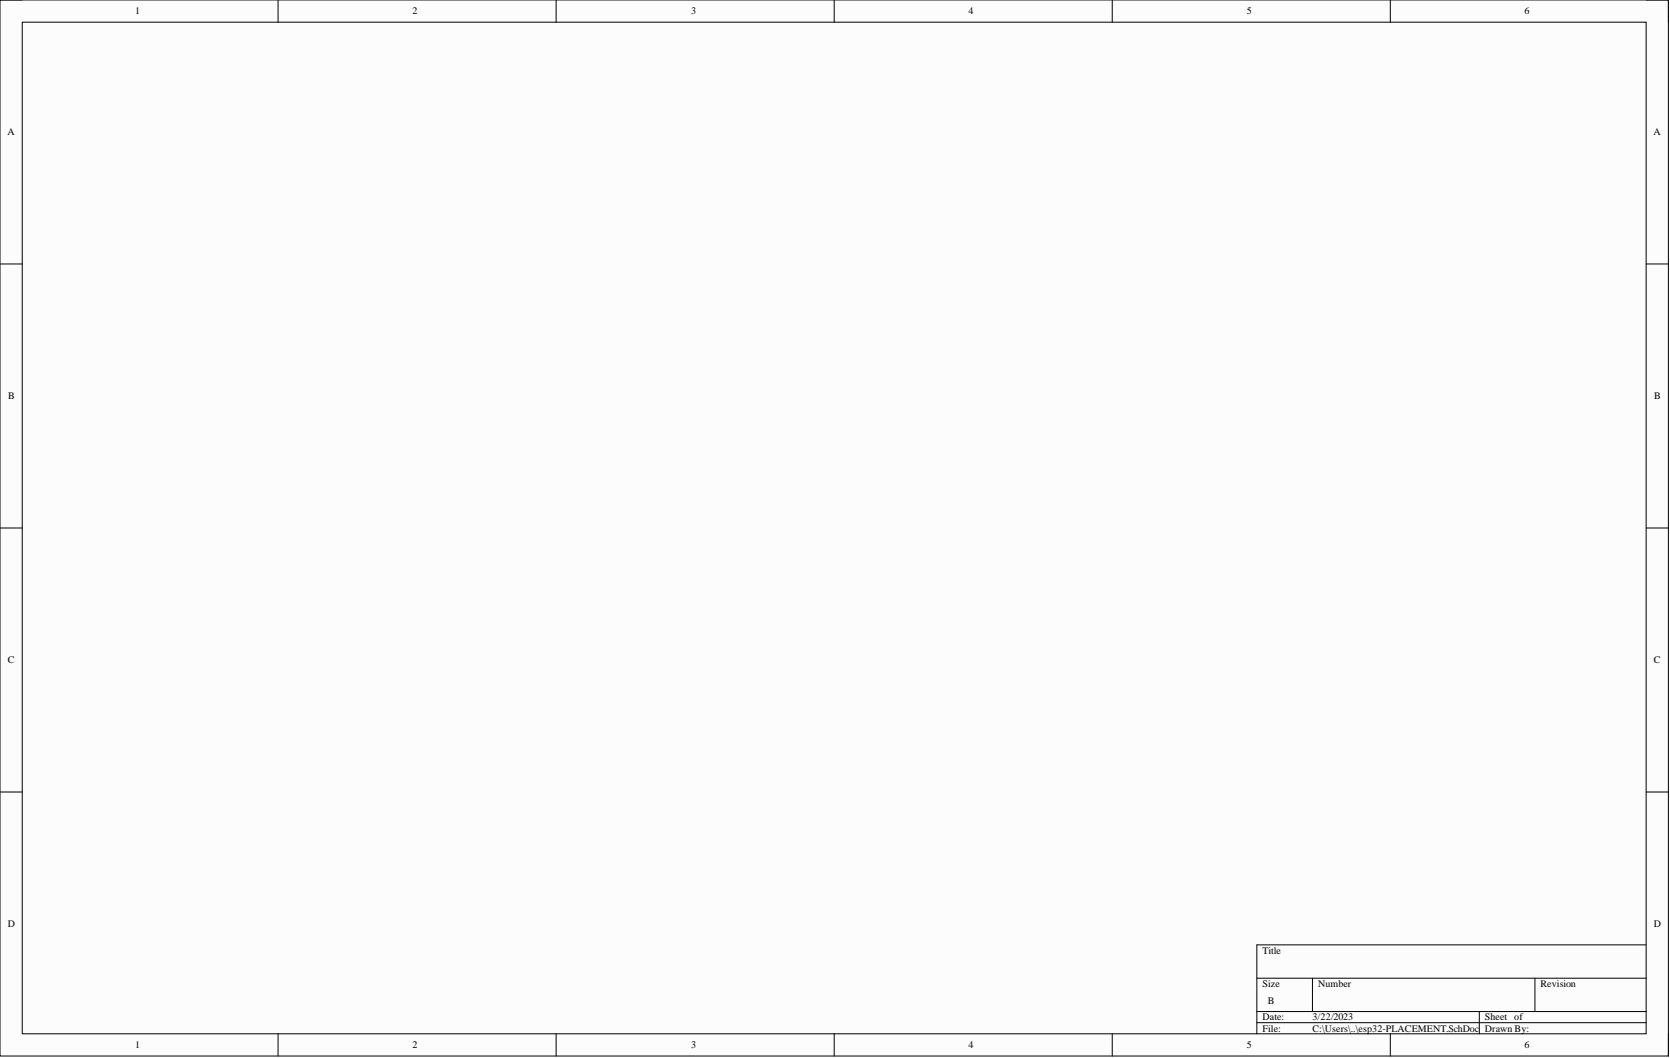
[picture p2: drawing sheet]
<svg xmlns="http://www.w3.org/2000/svg" width="381mm" height="241mm" viewBox="0 0 381 241" stroke-linecap="round" stroke-linejoin="round" font-family="sans-serif">
<defs><g id="words">
<g font-size="2.3">
<text x="30.9" y="3.3">1</text>
<text x="94.1" y="3.3">2</text>
<text x="157.7" y="3.3">3</text>
<text x="220.9" y="3.3">4</text>
<text x="284.5" y="3.3">5</text>
<text x="347.8" y="3.3">6</text>
<text x="1.7" y="30.8">A</text>
<text x="377.2" y="30.8">A</text>
<text x="1.9" y="91.1">B</text>
<text x="377.4" y="91.1">B</text>
<text x="1.8" y="151.3">C</text>
<text x="377.3" y="151.3">C</text>
<text x="1.8" y="211.5">D</text>
<text x="377.3" y="211.5">D</text>
<text x="288" y="217.5">Title</text>
<text x="288" y="225.1">Size</text>
<text x="300.7" y="225.1">Number</text>
<text x="351.4" y="225.1">Revision</text>
<text x="288" y="232.7">Date:</text>
<text x="289.3" y="228.9">B</text>
<text x="299.4" y="232.7">3/22/2023</text>
<text x="338.8" y="232.7">Sheet of</text>
<text x="30.9" y="239.1">1</text>
<text x="94.1" y="239.1">2</text>
<text x="157.7" y="239.1">3</text>
<text x="220.9" y="239.1">4</text>
<text x="284.5" y="239.1">5</text>
<text x="288" y="235.3">File:</text>
<text x="299.4" y="235.3">C:\Users\..\esp32-PLACEMENT.SchDoc</text>
<text x="338.8" y="235.3">Drawn By:</text>
<text x="347.8" y="239.1">6</text>
</g>
</g></defs>
<path d="M0 0h380.6v240.9h-380.6z" fill-rule="evenodd" fill="#fcfcfc"/>
<path d="M0 0h380.6v240.9h-380.6z" fill="none" stroke="#000" stroke-width=".23"/>
<path d="M5.1 5.1h370.5v230.7h-370.5z" fill-rule="evenodd" fill="#fcfcfc"/>
<g fill="none" stroke="#000" stroke-width=".23">
<path d="M0 0h5.1M63.4 0v5.1M126.9 0v5.1M190.3 0v5.1M253.8 0v5.1M317.2 0v5.1M375.6 0h5v5.1M5.1 5.1h370.5v230.7h-370.5zM0 60.2h5.1M375.6 60.2h5M0 120.4h5.1M375.6 120.4h5"/>
<path d="M0 180.6h5.1M375.6 180.6h5M375.6 215.5h-88.9v20.3M63.4 235.8v5.1M126.9 235.8v5.1M190.3 235.8v5.1M253.8 235.8v5.1M286.7 223.1h88.9M286.7 230.7h88.9M286.7 233.2h88.9M299.4 223.1v7.6M317.2 235.8v5.1"/>
<path d="M337.5 230.7v5.1M350.2 223.1v7.6M380.6 235.8v5.1"/>
</g>
<use href="#words"/>
</svg>
